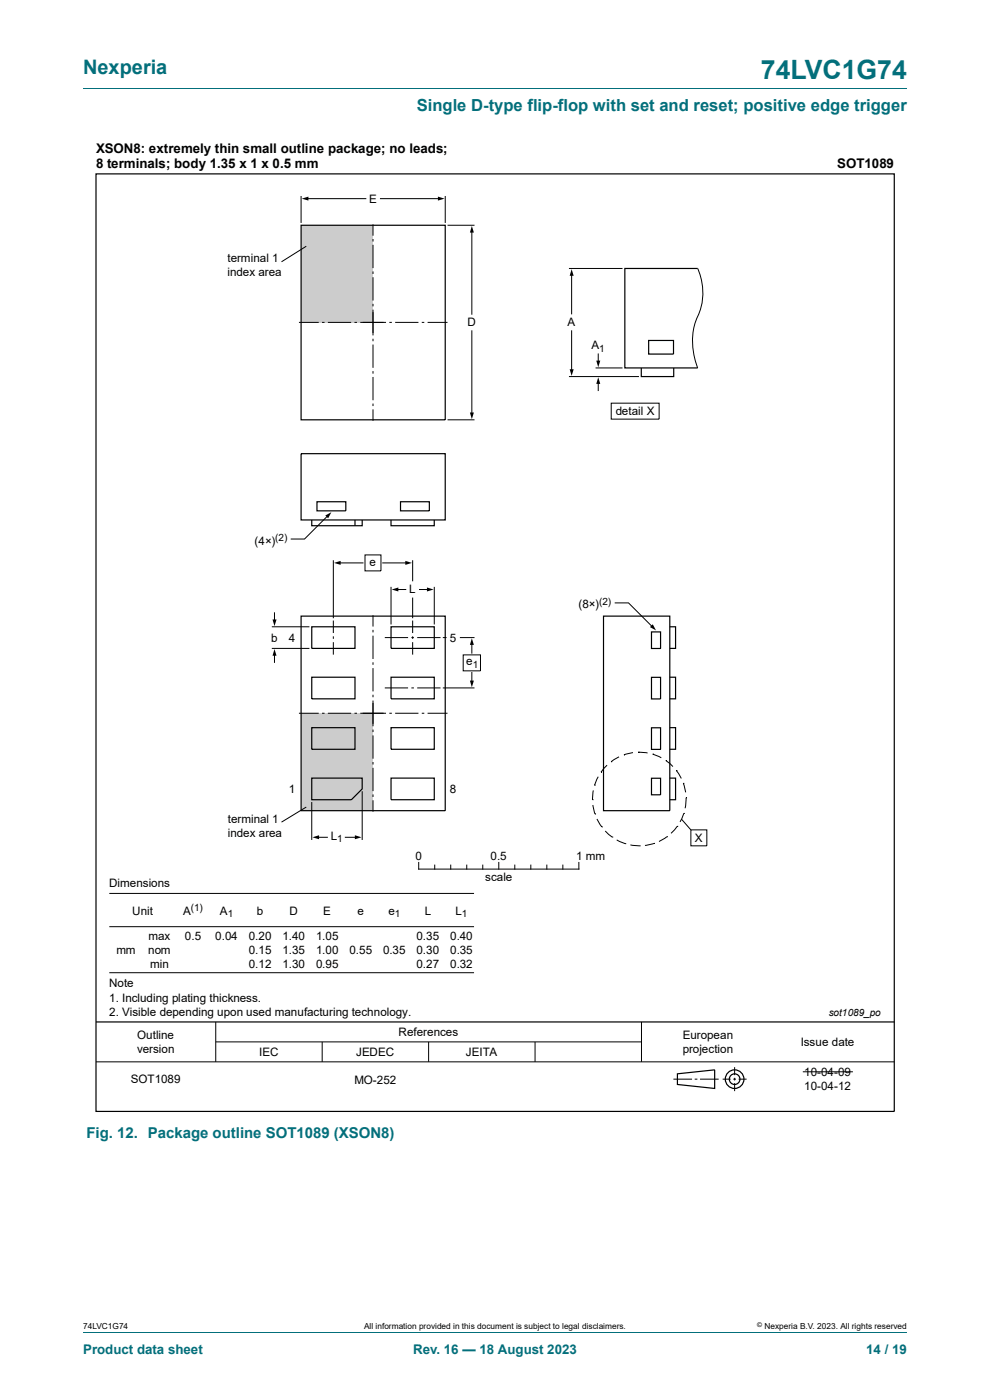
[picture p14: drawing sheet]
<svg xmlns="http://www.w3.org/2000/svg" width="210mm" height="297mm" viewBox="0 0 210 297" stroke-linecap="round" stroke-linejoin="round" font-family="sans-serif">
<defs><g id="words">
<text font-size="5.6" fill="#036f7b" x="161.4" y="16.8">74LVC1G74</text>
<text font-size="4.2" fill="#036f7b" x="17.6" y="15.6">Nexperia</text>
<text font-size="3.5" fill="#036f7b" x="88.4" y="23.7">Single D-type flip-flop with set and reset; positive edge trigger</text>
<text font-size="3.2" fill="#036f7b" x="18.3" y="241.5">Fig. 12. Package outline SOT1089 (XSON8)</text>
<g font-size="2.8">
<text x="20.4" y="32.5">XSON8: extremely thin small outline package; no leads;</text>
<text x="20.4" y="35.6">8 terminals; body 1.35 x 1 x 0.5 mm</text>
<text x="177.6" y="35.6">SOT1089</text>
</g>
<g font-size="2.8" fill="#036f7b">
<text x="17.6" y="287.2">Product data sheet</text>
<text x="87.6" y="287.2">Rev. 16 — 18 August 2023</text>
<text x="183.7" y="287.2">14 / 19</text>
</g>
<g font-size="2.5">
<text x="78.3" y="43">E</text>
<text x="48.2" y="55.6">terminal 1</text>
<text x="48.2" y="58.6">index area</text>
<text x="99.2" y="69.2">D</text>
<text x="120.4" y="69.2">A</text>
<text x="125.5" y="74.1">A</text>
<text x="130.6" y="88.1">detail X</text>
<text x="54" y="115.6">(4×)</text>
<text x="78.4" y="120">e</text>
<text x="86.8" y="125.9">L</text>
<text x="122.7" y="129.1">(8×)</text>
<text x="57.5" y="136.1">b</text>
<text x="61.3" y="136.1">4</text>
<text x="95.4" y="136.1">5</text>
<text x="98.9" y="141.2">e</text>
<text x="61.3" y="168.2">1</text>
<text x="95.4" y="168.2">8</text>
<text x="48.3" y="174.5">terminal 1</text>
<text x="48.3" y="177.5">index area</text>
<text x="70.1" y="178.2">L</text>
<text x="147.4" y="178.6">X</text>
<text x="88.1" y="182.4">0</text>
<text x="104.1" y="182.4">0.5</text>
<text x="122.2" y="182.4">1 mm</text>
<text x="23.2" y="188.1">Dimensions</text>
<text x="102.9" y="187">scale</text>
<text x="28" y="194">Unit</text>
<text x="38.8" y="194">A</text>
<text x="46.7" y="194">A</text>
<text x="54.5" y="194">b</text>
<text x="61.4" y="194">D</text>
<text x="68.6" y="194">E</text>
<text x="75.9" y="194">e</text>
<text x="82.4" y="194">e</text>
<text x="90.1" y="194">L</text>
<text x="96.6" y="194">L</text>
<text x="24.7" y="202.3">mm</text>
<text x="31.4" y="202.3">nom</text>
<text x="31.5" y="199.3">max</text>
<text x="39.2" y="199.3">0.5</text>
<text x="45.6" y="199.3">0.04</text>
<text x="52.7" y="199.3">0.20</text>
<text x="52.7" y="202.3">0.15</text>
<text x="59.9" y="199.3">1.40</text>
<text x="59.9" y="202.3">1.35</text>
<text x="67" y="199.3">1.05</text>
<text x="67" y="202.3">1.00</text>
<text x="74.1" y="202.3">0.55</text>
<text x="81.3" y="202.3">0.35</text>
<text x="88.4" y="199.3">0.35</text>
<text x="88.4" y="202.3">0.30</text>
<text x="95.5" y="199.3">0.40</text>
<text x="95.5" y="202.3">0.35</text>
<text x="23.2" y="209.4">Note</text>
<text x="31.9" y="205.3">min</text>
<text x="52.7" y="205.3">0.12</text>
<text x="59.9" y="205.3">1.30</text>
<text x="67" y="205.3">0.95</text>
<text x="88.4" y="205.3">0.27</text>
<text x="95.5" y="205.3">0.32</text>
<text x="23.2" y="212.5">1. Including plating thickness.</text>
<text x="23.2" y="215.5">2. Visible depending upon used manufacturing technology.</text>
<text x="29.1" y="220.4">Outline</text>
<text x="84.6" y="219.9">References</text>
<text x="144.8" y="220.4">European</text>
<text x="169.8" y="221.8">Issue date</text>
<text x="29.1" y="223.4">version</text>
<text x="55" y="224.1">IEC</text>
<text x="75.5" y="224.1">JEDEC</text>
<text x="98.8" y="224.1">JEITA</text>
<text x="144.8" y="223.4">projection</text>
<text x="27.7" y="229.8">SOT1089</text>
<text x="75.2" y="229.9">MO-252</text>
<text x="170.6" y="228.2">10-04-09</text>
<text x="170.6" y="231.2">10-04-12</text>
</g>
<g font-size="2.1">
<text x="127.1" y="74.6">1</text>
<text x="58.4" y="114.8">(2)</text>
<text x="127.1" y="128.3">(2)</text>
<text x="100.3" y="141.6">1</text>
<text x="71.5" y="178.7">1</text>
<text x="40.5" y="193.2">(1)</text>
<text x="48.3" y="194.5">1</text>
<text x="83.7" y="194.5">1</text>
<text x="98" y="194.5">1</text>
<text x="175.8" y="215.5">sot1089_po</text>
</g>
<g font-size="1.8">
<text x="17.6" y="282">74LVC1G74</text>
<text x="77.2" y="282">All information provided in this document is subject to legal disclaimers.</text>
<text x="162.2" y="282">Nexperia B.V. 2023. All rights reserved</text>
</g>
<text font-size="1.4" x="160.6" y="281.6">©</text>
</g></defs>
<path d="M17.6 18.8h174.8" fill="none" stroke="#036f7b" stroke-width=".21"/>
<g fill="none" stroke="#000" stroke-width=".21">
<path d="M23.2 196.6h77.4M23.2 189.5h77.4M88.8 183v1.4h34v-1.4M92.2 183.5v.9M95.6 183.5v.9M99 183.5v.9M102.4 183.5v.9M105.8 183v1.4M109.2 183.5v.9M112.6 183.5v.9M116 183.5v.9M119.4 183.5v.9"/>
<path d="M23.2 206.4h77.4M45.8 216.8v8.5M136.1 216.8v8.5M20.4 225.3h169.3M45.8 221h90.3M68.3 221v4.3M90.9 221v4.3M113.5 221v4.3M142.8 228.9h4M147.4 228.9h.5M148.5 228.9h3.9M153.3 228.9h1.7"/>
<path d="M155.5 228.9h.6M155.8 226.4v1.7M155.8 228.7v.5M155.8 229.8v1.7M156.7 228.9h1.7M170.3 227.4h10.6"/>
</g>
<g fill="none" stroke="#000" stroke-width=".25">
<path d="M20.4 36.9h169.3v198.9h-169.3zM20.4 216.8h169.3M143.7 227.8l7.9-.8v3.9l-7.9-.8z"/>
<circle cx="155.8" cy="228.9" r="1.13"/>
<circle cx="155.8" cy="228.9" r="1.97"/>
</g>
<path d="M63.9 47.8h15.2v20.6h-15.2z" fill="#ccc"/>
<g fill="none" stroke="#000" stroke-width=".21">
<path d="M63.9 41.6v5.7M65 52.2l-5.3 3.3M65.1 42.1h12.5M79.1 47.6v2.4M79.1 50.7v.5M79.1 51.9v5M79.1 57.6v.5M79.1 58.8v5M80.7 42.1h12.5M94.4 41.6v5.7M94.9 47.8h5.8M100.1 49.1v17.6"/>
<path d="M120.7 57h11.3M121.3 58.2v8.4M148 57a12.6 12.6 0 0 1 0 10.1 14.5 14.5 0 0 0 0 11M63.4 68.4h4.2M68.3 68.4h.5M69.5 68.4h5M75.2 68.4h.5M76.4 68.4h5.5M79.1 64.5v.5M79.1 65.7v5.5M79.1 71.9v.5M79.1 73.1v4.9"/>
<path d="M79.1 78.7v.6M79.1 80v4.9M82.6 68.4h.5M83.8 68.4h5M89.5 68.4h.5M90.7 68.4h4.2M100.1 70.2v17.6M120.7 79.9h14.8M121.3 70.2v8.4M126.3 78.1h5.7M126.9 75.1v1.7M79.1 85.6v.5"/>
<path d="M79.1 86.8v2.5M94.9 89.1h5.8M126.9 81.2v1.7M129.7 85.5h10.1v3.4h-10.1zM72 119.4h5M77.4 117.7h3.4v3.4h-3.4zM81.2 119.4h5.1M58.2 130v1.7M58.2 138.8v1.7M84.2 125.1h1.9M89 125.1h1.8M98.3 138.9h3.6v3.4h-3.6z"/>
<path d="M100.1 136.5v2.1M100.1 142.7v2M67.4 177.6h2M73.3 177.6h2.3"/>
</g>
<g fill="#000">
<path d="M64 42.1l1.4-.4v.9zM92.9 41.7l1.4 .4-1.4 .5zM100.1 47.9l.4 1.4h-.8zM121.3 57.1l.4 1.4h-.9zM120.8 78.3h.9l-.4 1.4zM126.5 76.5h.8l-.4 1.4zM99.7 87.5h.8l-.4 1.4zM126.9 80l.4 1.4h-.8zM70.8 119.4l1.5-.4v.8zM86 119l1.4 .4-1.4 .4zM58.2 137.7l.5 1.4h-.9zM57.8 131.4h.9l-.5 1.4z"/>
<path d="M83.1 125.1l1.4-.5v.9zM90.6 124.6l1.4 .5-1.4 .4zM100.1 135.4l.4 1.4h-.8zM99.7 144.4h.8l-.4 1.4zM66.3 177.6l1.4-.4v.8zM75.3 177.2l1.4 .4-1.4 .4z"/>
</g>
<path d="M63.9 47.8h30.5v41.3h-30.5zM148 57h-15.5v21.1h15.5M136 78.1v1.8h6.9v-1.8M137.6 72.2h5.3v2.9h-5.3z" fill="none" stroke="#000" stroke-width=".25"/>
<path d="M63.9 151.4h15.2v20.6h-15.2z" fill="#ccc"/>
<g fill="none" stroke="#000" stroke-width=".21">
<path d="M69.5 109.5l-4.9 4.9h-2.8M70.7 118.9v12.3M87.5 118.9v4.4M57.7 137.6h7.9M57.7 133h7.9M70.7 131.6v2.7M70.7 135v.5M70.7 136.2v2.7M79.1 130.5v2.4M79.1 133.6v.6M79.1 134.9v4.9M81.6 135.3h5"/>
<path d="M82.9 124.5v8M87.3 135.3h.5M87.5 126.8v4.4M87.5 131.6v2.7M87.5 135v.5M87.5 136.2v2.7M88.5 135.3h4.9M92.1 124.5v8M93.9 135.3h.8M97.6 135.3h3.1M130.5 127.9h2.8l5.1 5M63.4 151.3h4.2"/>
<path d="M68.3 151.3h.5M69.5 151.3h5M75.2 151.3h.5M76.4 151.3h5.5M79.1 140.5v.5M79.1 141.7v5M79.1 147.4v.5M79.1 148.6v5.5M79.1 154.8v.5M79.1 156v5M81.6 145.9h5M82.6 151.3h.5"/>
<path d="M83.8 151.3h5M87.3 145.9h.5M88.5 145.9h4.9M89.5 151.3h.5M90.7 151.3h4.2M93.9 145.9h6.8M134.3 159.7l-1.9 .4M135.4 159.6h.1M135.4 159.6l2 .1M138.5 160h.1M138.5 160l1.8 .8M65 171.2l-5.3 3.2"/>
<path d="M66.1 170.1v8.1M76.8 167.9v10.3M79.1 161.7v.5M79.1 162.9v4.9M79.1 168.5v.6M79.1 169.8v2.4M125.7 169.6h.1M125.8 170.8l.4 1.9M125.9 167.7l-.2 1.9M126.1 166.6h.1M126.2 172.7h.1M126.6 173.7l1.1 1.7"/>
<path d="M126.9 164.8l-.8 1.8M127.5 163.8h.1M127.7 175.4h.1M128.4 176.3l1.5 1.3M128.8 162.3l-1.3 1.5M129.6 161.6h.1M129.9 177.6h.1M130.8 178.2l1.8 .8M131.3 160.6l-1.7 1M132.4 160.1h.1M132.6 179h.1M133.7 179.2l2 .2"/>
<path d="M135.7 179.4h.1M138.7 178.9h.1M138.7 178.9l-1.9 .5M141.2 161.3h.1M141.2 161.3l1.5 1.3M141.5 177.5h.1M141.5 177.5l-1.7 1M143.5 163.5h.1M143.5 163.5l1 1.6M143.6 175.3h.1M143.6 175.3l-1.3 1.5M144.6 173.8l1.9 2.3"/>
<path d="M144.9 166.2h.1M144.9 166.2l.5 1.9M145.1 172.6h.1M145.1 172.6l-.8 1.8M145.5 169.2l-.2 2.3M145.5 169.2h.1M146.5 176.1h3.4v3.3h-3.4z"/>
</g>
<g fill="none" stroke="#000" stroke-width=".25">
<path d="M63.9 96.2h30.5v14.1h-30.5zM66.1 110.3v1.2h10.7v-1.2M67.2 106.4h6.2v2h-6.2zM75.3 110.3v1.2M82.9 110.3v1.2h9.2v-1.2M85 106.4h6.1v2h-6.1zM63.9 130.7h30.5v41.3h-30.5zM66.1 133h9.2v4.6h-9.2zM82.9 133h9.2v4.6h-9.2zM128 130.7h14.1v41.3h-14.1zM138.2 134.1h1.9v3.5h-1.9zM142.1 133h1.2v4.6h-1.2"/>
<path d="M66.1 154.4h9.2v4.6h-9.2zM66.1 143.7h9.2v4.6h-9.2zM82.9 154.4h9.2v4.6h-9.2zM82.9 143.7h9.2v4.6h-9.2zM138.2 143.7h1.9v4.6h-1.9zM138.2 154.4h1.9v4.6h-1.9zM142.1 154.4h1.2v4.6h-1.2M142.1 143.7h1.2v4.6h-1.2M66.1 165.1h10.7v2.3l-2.3 2.3h-8.4zM82.9 165.1h9.2v4.6h-9.2zM138.2 165.1h1.9v3.5h-1.9zM142.1 165.1h1.2v4.6h-1.2"/>
</g>
<path d="M69 109.4l1.3-.7-.7 1.3zM138.5 132.4l.7 1.3-1.3-.7z" fill="#000"/>
<path d="M17.6 282.6h174.8" fill="none" stroke="#036f7b" stroke-width=".21"/>
<use href="#words"/>
</svg>
